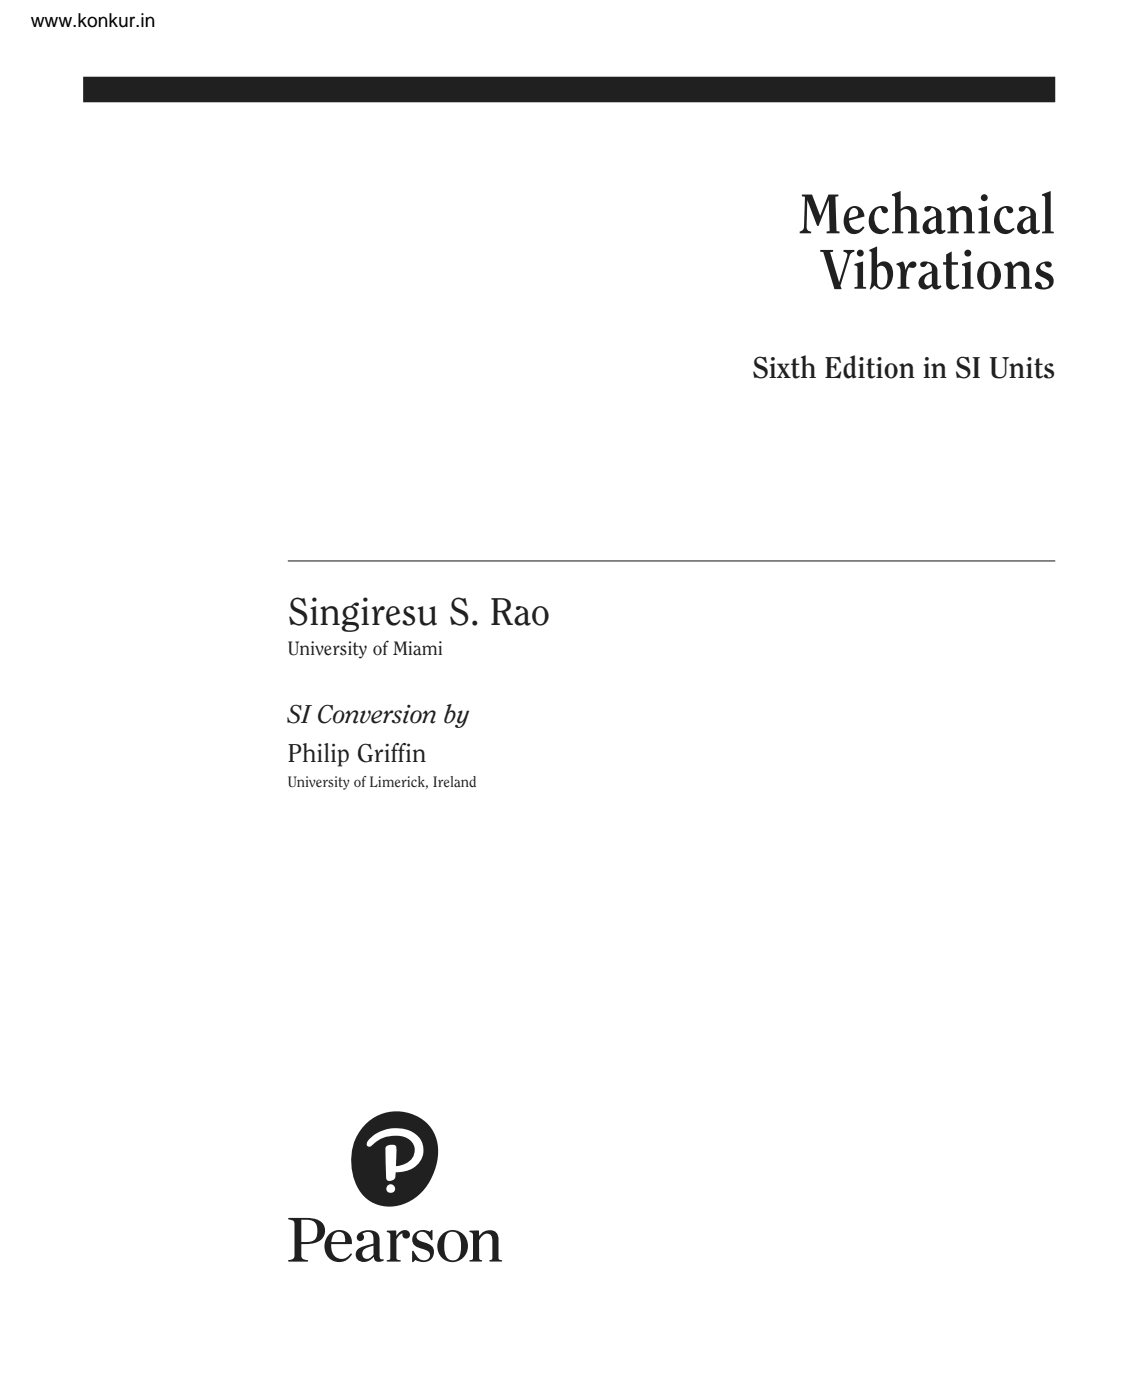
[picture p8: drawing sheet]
<svg xmlns="http://www.w3.org/2000/svg" width="187mm" height="232mm" viewBox="0 0 187 232" stroke-linecap="round" stroke-linejoin="round" font-family="sans-serif">
<defs><g id="words">
<g font-size="9.2" fill="#231f20">
<text x="132.2" y="38.6">Mechanical</text>
<text x="136" y="47.8">Vibrations</text>
</g>
<text font-size="6.3" fill="#231f20" x="47.6" y="103.5">Singiresu S. Rao</text>
<text font-size="4.9" fill="#231f20" x="124.5" y="62.6">Sixth Edition in SI Units</text>
<g font-size="4.2" fill="#231f20">
<text x="47.6" y="119.8">SI Conversion by</text>
<text x="47.6" y="126.1">Philip Griffin</text>
</g>
<text font-size="3.2" x="5.1" y="4.4">www.konkur.in</text>
<text font-size="3.2" fill="#231f20" x="47.6" y="108.5">University of Miami</text>
<text font-size="2.5" fill="#231f20" x="47.6" y="130.4">University of Limerick, Ireland</text>
</g></defs>
<g fill="#231f20">
<path d="M68.7 204.1a2.18 2.18 0 0 1 2.4-.2l.3-.3h.2v1.6l-.3 .1a2.02 2.02 0 0 0-1.5-1.4 .8 .8 0 0 0-.9 .8 .8 .8 0 0 0 .8 .8l.5 .2a1.67 1.67 0 0 1 1.5 2.2 1.99 1.99 0 0 1-3 .7l-.3 .3h-.2v-1.7l.2-.1a2.13 2.13 0 0 0 1.8 1.5 .88 .88 0 0 0 1-.8 .88 .88 0 0 0-.9-.9 2.99 2.99 0 0 1-2-1.2 1.56 1.56 0 0 1 .4-1.6z"/>
<path d="M64 203.8l1.5-.1 .1 .9a1.43 1.43 0 0 1 2.1-.7 .65 .65 0 0 1-.3 1.1 .65 .65 0 0 1-.8-.8 1.68 1.68 0 0 0-1 1v3l.1 .3 .6 .2v.1h-2.3v-.1l.6-.2v-.3v-3.7l-.2-.4-.4-.1z"/>
<path d="M77.7 203.8l1.5-.1 .1 1a1.87 1.87 0 0 1 3-.5l.2 1v3.2l.6 .3v.1h-2.1v-.1l.5-.3v-2.9a1.03 1.03 0 0 0-.8-1.2 1.03 1.03 0 0 0-1.2 .7l-.2 .4v2.8v.2l.5 .3v.1h-2.1v-.1l.5-.3 .1-.2v-3.7l-.2-.4-.4-.2z"/>
<path d="M60.8 185.8a7.2 7.2 0 0 1 10.7 1.2 8.4 8.4 0 0 1-.3 8.5 7.5 7.5 0 0 1-8.9 3.9 7.2 7.2 0 0 1-4.2-6.9 8.3 8.3 0 0 1 2.7-6.7z"/>
<path d="M60.2 206.9l.4-.3 1.2-.4v1.5a1.1 1.1 0 0 1-1.7 .4 1.03 1.03 0 0 1 .1-1.2zM59.4 204.1a.77 .77 0 0 0-.1 1.3 .65 .65 0 0 0 .9-.2 .65 .65 0 0 0-.2-.9 1.07 1.07 0 0 1 1.2-.2 1.07 1.07 0 0 1 .6 1.1v.7l-.3 .1a4.4 4.4 0 0 0-2.5 1.1 1.27 1.27 0 0 0 .2 1.4 1.27 1.27 0 0 0 1.4 .4 2.37 2.37 0 0 0 1.3-.8 .93 .93 0 0 0 .5 .8 .93 .93 0 0 0 1-.2l.1-.2a.58 .58 0 0 1-.7-.6v-2.7a1.52 1.52 0 0 0-1.8-1.5h-.6z"/>
<path d="M73.9 204.3a4.7 4.7 0 0 0 0 3.8 1.25 1.25 0 0 0 1.3 .5 1.25 1.25 0 0 0 1-1 3.9 3.9 0 0 0-.5-3.4 1.3 1.3 0 0 0-1.8 .1zM73.3 204.2a2.62 2.62 0 0 1 4.1 1.3 2.62 2.62 0 0 1-2.5 3.4 2.66 2.66 0 0 1-2.4-1.8 2.66 2.66 0 0 1 .8-2.9z"/>
<path d="M47.7 201.7l.1 .2a.81 .81 0 0 1 .9 .7v5.5a1.2 1.2 0 0 1-1 .5l.1 .3h3.1l.1-.3a1.03 1.03 0 0 1-1.1-.7v-1.9h.7a2.82 2.82 0 0 0 3.1-1.7 1.99 1.99 0 0 0-1.8-2.6l-1.2-.1zM49.9 201.9a2.53 2.53 0 0 1 2.3 .6 2.84 2.84 0 0 1 0 2.6 2.74 2.74 0 0 1-2.3 .5z"/>
<path d="M55.4 204.2a1.05 1.05 0 0 1 1.2-.2 1.05 1.05 0 0 1 .5 1.2v.4h-2.3l.1-.6zM54.6 204.2a2.63 2.63 0 0 0-.7 3.2 2.63 2.63 0 0 0 2.9 1.5 1.74 1.74 0 0 0 1.4-1.4h-.1a1.71 1.71 0 0 1-1.8 .9 1.71 1.71 0 0 1-1.4-1.4l-.1-1h3.4a2.09 2.09 0 0 0-1.1-2.2 2.09 2.09 0 0 0-2.5 .4z"/>
</g>
<path d="M63.9 196.8a.75 .75 0 0 0 1.5 0 .75 .75 0 0 0-1.5 0zM61.1 188.6a6.1 6.1 0 0 1 7.6-.9 3.5 3.5 0 0 1 1.2 3.7 3.5 3.5 0 0 1-2.9 2.5l-1.5 .2v.2a.91 .91 0 0 1-.5 1.1 .91 .91 0 0 1-1.1-.2l-.1-4.8a.99 .99 0 0 1 1.4-.9 .81 .81 0 0 1 .4 1.1l-.1 2.5a2.97 2.97 0 0 0 3.1-2.8 2.61 2.61 0 0 0-3-2.3 5.4 5.4 0 0 0-4.2 1.8h-.5a.84 .84 0 0 1 .2-1.2z" fill="#fff"/>
<path d="M13.8 14.8h160.8" fill="none" stroke="#231f20" stroke-width="4.2" stroke-linecap="butt"/>
<path d="M47.6 92.9h127" fill="none" stroke="#231f20" stroke-width=".18"/>
<use href="#words"/>
</svg>
